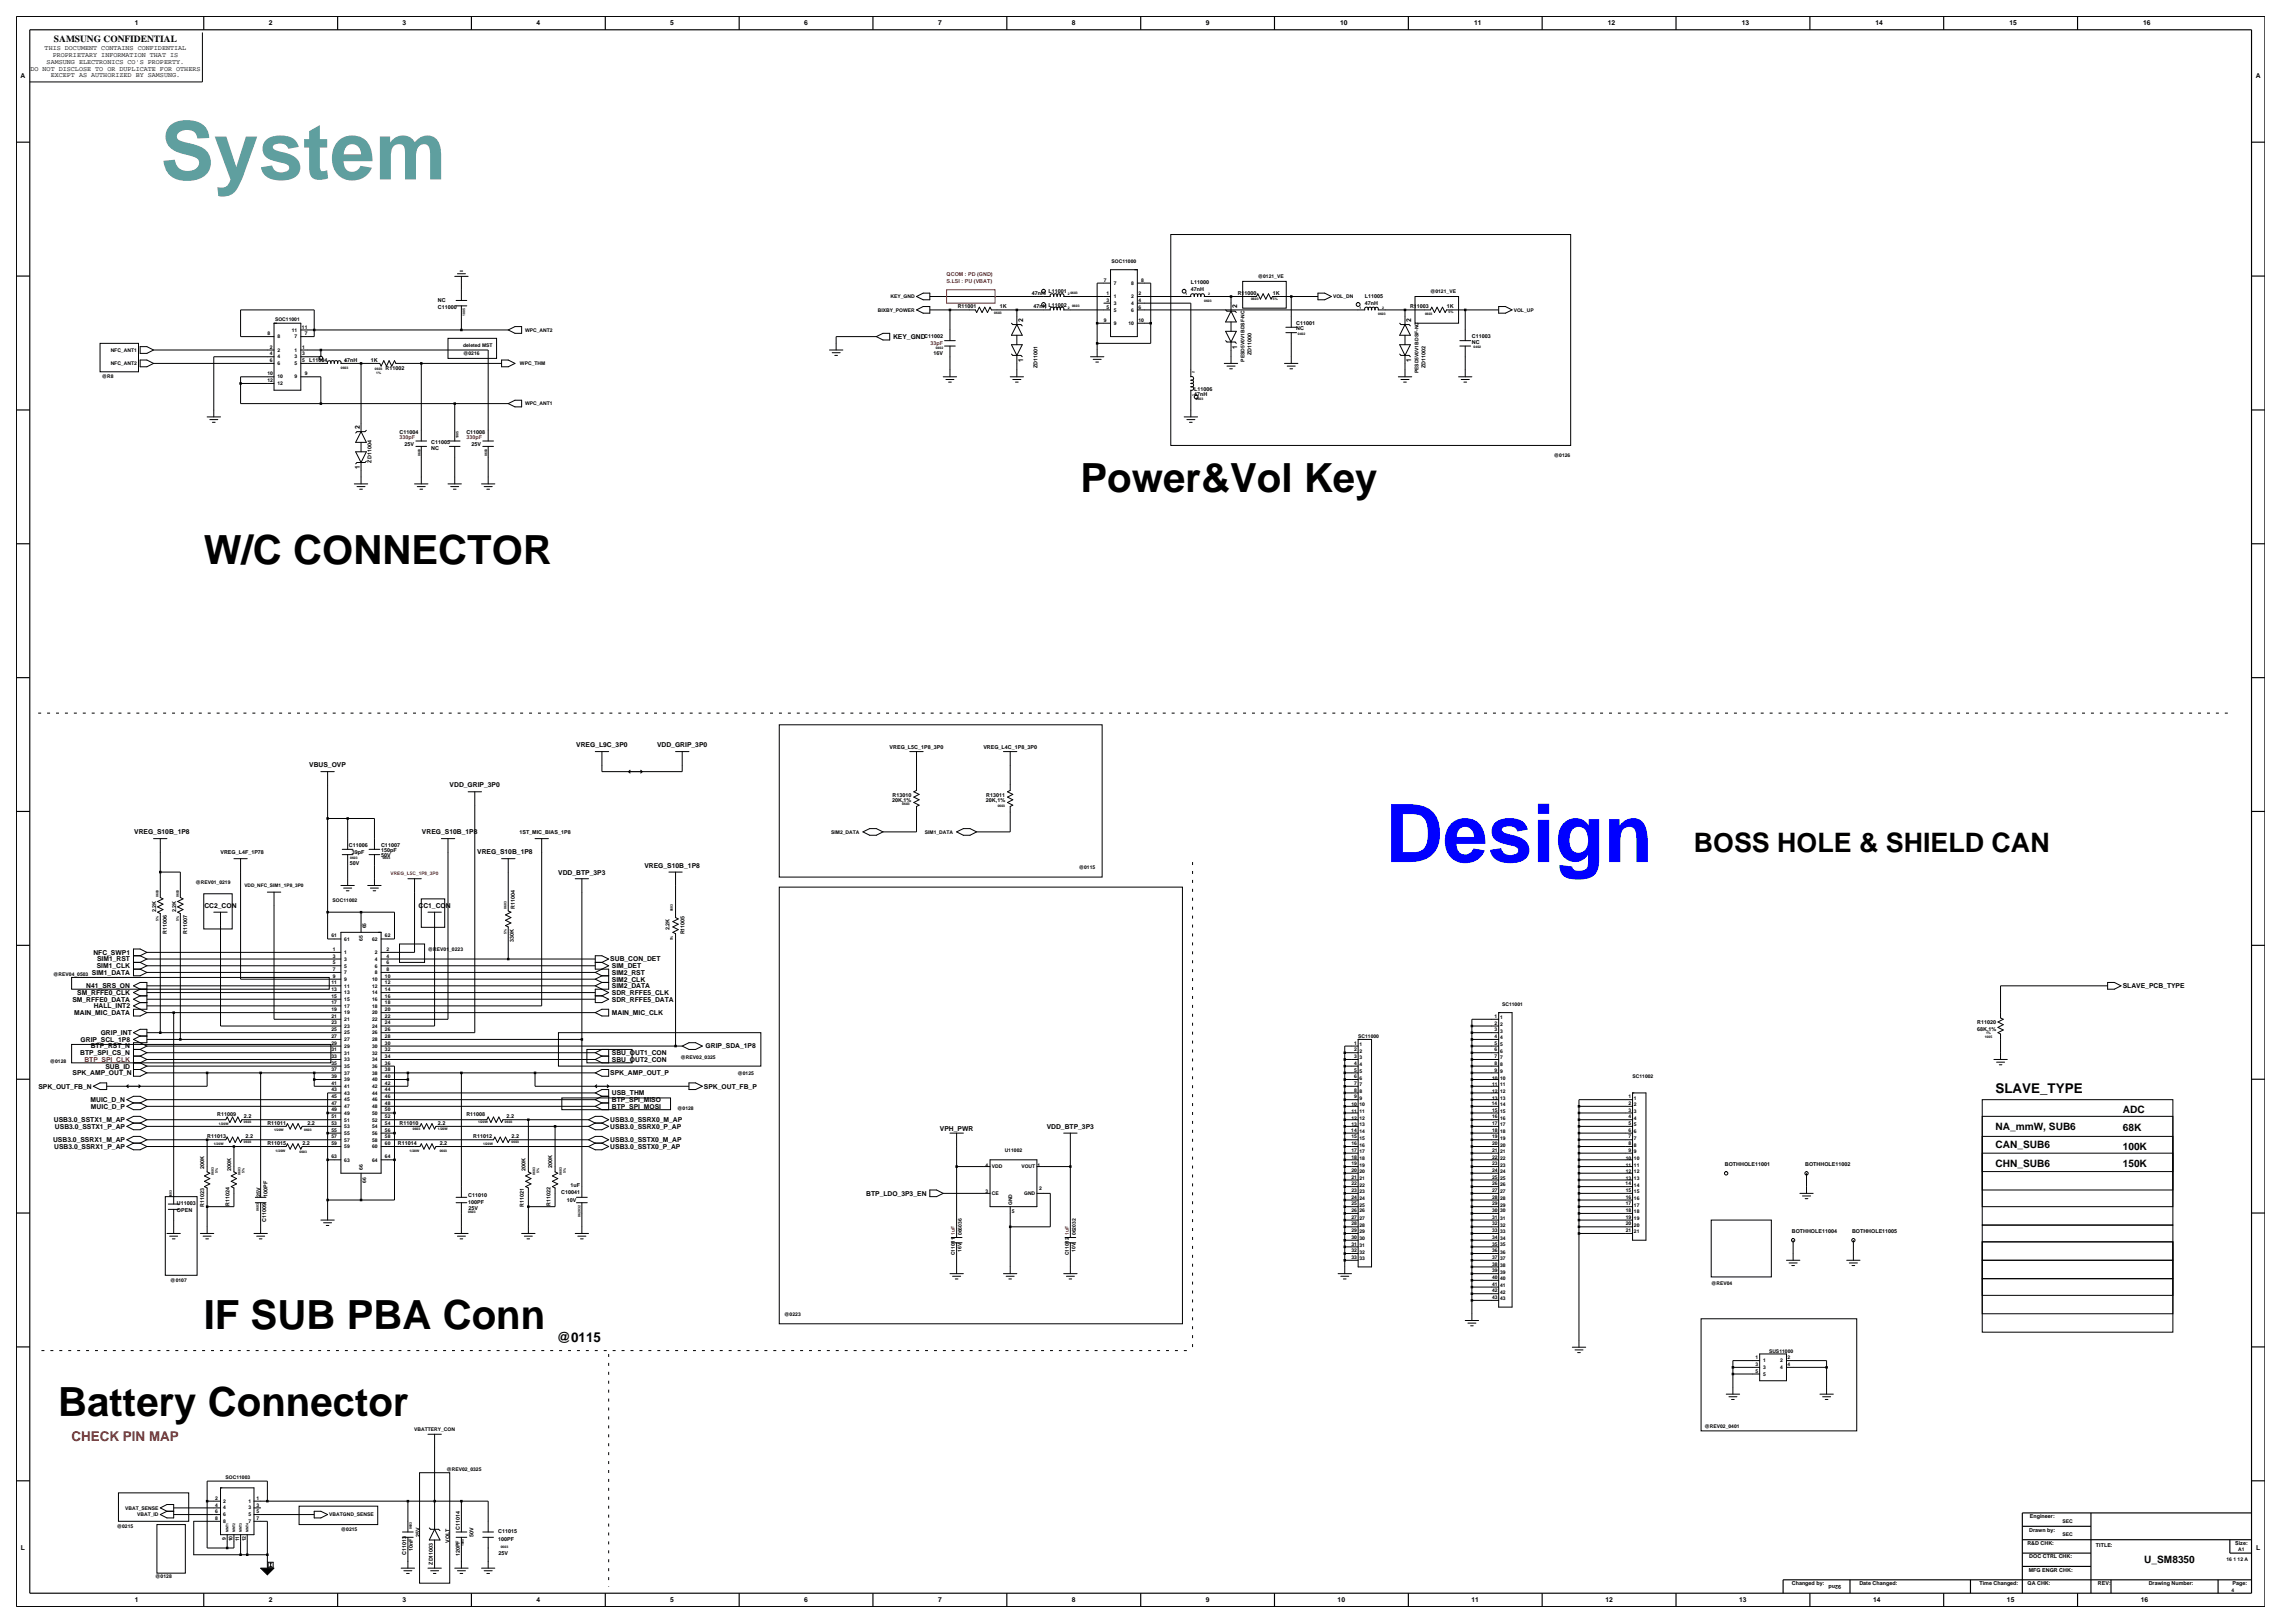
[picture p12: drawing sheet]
<svg xmlns="http://www.w3.org/2000/svg" width="420mm" height="297mm" viewBox="0 0 420 297" stroke-linecap="round" stroke-linejoin="round" font-family="sans-serif">
<defs><g id="words">
<text font-size="14.7" fill="#5f9f9f" x="29.3" y="32.8">System</text>
<text font-size="14.7" fill="#00f" x="253.5" y="157.7">Design</text>
<g font-size="7.4">
<text x="197.7" y="90.1">Power&amp;Vol Key</text>
<text x="37.3" y="103.2">W/C CONNECTOR</text>
<text x="37.3" y="243.2">IF SUB PBA Conn</text>
<text x="10.7" y="259.1">Battery Connector</text>
</g>
<text font-size="4.9" x="310" y="155.8">BOSS HOLE &amp; SHIELD CAN</text>
<g font-size="2.5">
<text x="365.2" y="200">SLAVE_TYPE</text>
<text x="101.9" y="245.6">@0115</text>
</g>
<text font-size="2.5" fill="#f00" x="13.1" y="263.7">CHECK PIN MAP</text>
<g font-size="1.9">
<text x="388.5" y="203.7">ADC</text>
<text x="365.2" y="206.7">NA_mmW, SUB6</text>
<text x="388.5" y="207">68K</text>
<text x="365.2" y="213.5">CHN_SUB6</text>
<text x="365.2" y="210.1">CAN_SUB6</text>
<text x="388.5" y="213.5">150K</text>
<text x="388.5" y="210.4">100K</text>
<text x="392.4" y="286.1">U_SM8350</text>
</g>
<text font-size="1.7" x="9.9" y="7.7">SAMSUNG CONFIDENTIAL</text>
<g font-size="1.2">
<text x="24.7" y="4.7">1</text>
<text x="49.2" y="4.7">2</text>
<text x="73.7" y="4.7">3</text>
<text x="98.2" y="4.7">4</text>
<text x="122.7" y="4.7">5</text>
<text x="147.2" y="4.7">6</text>
<text x="171.7" y="4.7">7</text>
<text x="196.2" y="4.7">8</text>
<text x="220.7" y="4.7">9</text>
<text x="245.3" y="4.7">10</text>
<text x="269.8" y="4.7">11</text>
<text x="294.3" y="4.7">12</text>
<text x="318.7" y="4.7">13</text>
<text x="343.2" y="4.7">14</text>
<text x="367.7" y="4.7">15</text>
<text x="392.2" y="4.7">16</text>
<text x="8.2" y="9.2">THIS DOCUMENT CONTAINS CONFIDENTIAL</text>
<text x="8.5" y="11.7">SAMSUNG ELECTRONICS CO'S PROPERTY.</text>
<text x="9.6" y="10.5">PROPRIETARY INFORMATION THAT IS</text>
<text x="3.8" y="14.2">A</text>
<text x="5.6" y="12.9">DO NOT DISCLOSE TO OR DUPLICATE FOR OTHERS</text>
<text x="9.3" y="14.1">EXCEPT AS AUTHORIZED BY SAMSUNG.</text>
<text x="412.8" y="14.2">A</text>
<text x="187.2" y="58.9" transform="rotate(-90 187.2 58.9)">2</text>
<text x="226.4" y="56.4" transform="rotate(-90 226.4 56.4)">2</text>
<text x="258.3" y="58.9" transform="rotate(-90 258.3 58.9)">2</text>
<text x="163.4" y="62">KEY_GND</text>
<text x="226.4" y="63.8" transform="rotate(-90 226.4 63.8)">1</text>
<text x="187.2" y="66.3" transform="rotate(-90 187.2 66.3)">1</text>
<text x="258.3" y="66.3" transform="rotate(-90 258.3 66.3)">1</text>
<text x="65.8" y="78.5" transform="rotate(-90 65.8 78.5)">2</text>
<text x="65.8" y="85.8" transform="rotate(-90 65.8 85.8)">1</text>
<text x="105.5" y="136.8">VREG_L9C_3P0</text>
<text x="120.3" y="136.8">VDD_GRIP_3P0</text>
<text x="56.6" y="140.4">VBUS_OVP</text>
<text x="82.3" y="144.1">VDD_GRIP_3P0</text>
<text x="24.6" y="152.7">VREG_S10B_1P8</text>
<text x="77.2" y="152.7">VREG_S10B_1P8</text>
<text x="87.3" y="156.4">VREG_S10B_1P8</text>
<text x="102.2" y="160">VDD_BTP_3P3</text>
<text x="117.9" y="158.8">VREG_S10B_1P8</text>
<text x="37.4" y="166.1">CC2_CON</text>
<text x="76.6" y="166.1">CC1_CON</text>
<text x="16.8" y="178.4">SIM1_DATA</text>
<text x="17.1" y="174.7">NFC_SWP1</text>
<text x="17.7" y="177.2">SIM1_CLK</text>
<text x="17.8" y="175.9">SIM1_RST</text>
<text x="111.7" y="175.9">SUB_CON_DET</text>
<text x="112" y="178.4">SIM2_RST</text>
<text x="112" y="179.6">SIM2_CLK</text>
<text x="112" y="177.2">SIM_DET</text>
<text x="13.2" y="183.3">SM_RFFE0_DATA</text>
<text x="13.6" y="185.7">MAIN_MIC_DATA</text>
<text x="14.1" y="182.1">SM_RFFE0_CLK</text>
<text x="15.8" y="180.8">N41_SRS_ON</text>
<text x="17.2" y="184.5">HALL_INT2</text>
<text x="112" y="183.3">SDR_RFFE5_DATA</text>
<text x="112" y="180.8">SIM2_DATA</text>
<text x="112" y="185.7">MAIN_MIC_CLK</text>
<text x="112" y="182.1">SDR_RFFE5_CLK</text>
<text x="388.5" y="180.8">SLAVE_PCB_TYPE</text>
<text x="14.8" y="190.6">GRIP_SCL_1P8</text>
<text x="16.6" y="191.9">BTP_RST_N</text>
<text x="18.4" y="189.4">GRIP_INT</text>
<text x="129.1" y="191.9">GRIP_SDA_1P8</text>
<text x="13.3" y="196.8">SPK_AMP_OUT_N</text>
<text x="14.7" y="193.1">BTP_SPI_CS_N</text>
<text x="19.3" y="195.5">SUB_ID</text>
<text x="111.7" y="196.8">SPK_AMP_OUT_P</text>
<text x="112" y="194.3">SBU_OUT2_CON</text>
<text x="112" y="193.1">SBU_OUT1_CON</text>
<text x="7" y="199.2">SPK_OUT_FB_N</text>
<text x="16.6" y="201.7">MUIC_D_N</text>
<text x="16.7" y="202.9">MUIC_D_P</text>
<text x="112" y="200.4">USB_THM</text>
<text x="112" y="202.9">BTP_SPI_MOSI</text>
<text x="112" y="201.7">BTP_SPI_MISO</text>
<text x="128.8" y="199.2">SPK_OUT_FB_P</text>
<text x="9.7" y="209">USB3.0_SSRX1_M_AP</text>
<text x="9.9" y="205.3">USB3.0_SSTX1_M_AP</text>
<text x="10.1" y="206.6">USB3.0_SSTX1_P_AP</text>
<text x="111.7" y="209">USB3.0_SSTX0_M_AP</text>
<text x="111.7" y="205.3">USB3.0_SSRX0_M_AP</text>
<text x="111.7" y="206.6">USB3.0_SSRX0_P_AP</text>
<text x="172" y="206.9">VPH_PWR</text>
<text x="191.6" y="206.6">VDD_BTP_3P3</text>
<text x="9.9" y="210.2">USB3.0_SSRX1_P_AP</text>
<text x="111.7" y="210.2">USB3.0_SSTX0_P_AP</text>
<text x="158.5" y="218.8">BTP_LDO_3P3_EN</text>
<text x="3.8" y="283.7">L</text>
<text x="412.9" y="283.7">L</text>
<text x="24.7" y="293.2">1</text>
<text x="49.2" y="293.2">2</text>
<text x="73.7" y="293.2">3</text>
<text x="98.2" y="293.2">4</text>
<text x="122.7" y="293.2">5</text>
<text x="147.2" y="293.2">6</text>
<text x="171.7" y="293.2">7</text>
<text x="196.2" y="293.2">8</text>
<text x="220.7" y="293.2">9</text>
<text x="244.8" y="293.2">10</text>
<text x="269.3" y="293.2">11</text>
<text x="293.8" y="293.2">12</text>
<text x="318.3" y="293.2">13</text>
<text x="342.8" y="293.2">14</text>
<text x="367.3" y="293.2">15</text>
<text x="391.8" y="293.2">16</text>
</g>
<text font-size="1.2" fill="#f00" x="15.4" y="194.3">BTP_SPI_CLK</text>
<g font-size="1" fill="#f00">
<text x="173.2" y="50.6">QCOM : PD (GND)</text>
<text x="173.2" y="51.8">S.LSI : PU (VBAT)</text>
<text x="170.3" y="63.1">33pF</text>
<text x="73.1" y="80.4">330pF</text>
<text x="85.4" y="80.4">330pF</text>
</g>
<g font-size="1">
<text x="188.8" y="53.9">47nH</text>
<text x="191.9" y="53.6">L11001</text>
<text x="217.9" y="52.1">L11000</text>
<text x="217.9" y="53.3">47nH</text>
<text x="226.5" y="53.9">R11000</text>
<text x="232.9" y="53.9">1K</text>
<text x="80.2" y="55.3">NC</text>
<text x="80.2" y="56.5">C11000</text>
<text x="175.3" y="56.4">R11001</text>
<text x="183" y="56.4">1K</text>
<text x="189.2" y="56.4">47nH</text>
<text x="191.9" y="56.1">L11002</text>
<text x="237.2" y="59.4">C11001</text>
<text x="249.8" y="55.7">47nH</text>
<text x="249.8" y="54.5">L11005</text>
<text x="258" y="56.4">R11003</text>
<text x="264.8" y="56.4">1K</text>
<text x="169.2" y="61.9">C11002</text>
<text x="170.9" y="65">16V</text>
<text x="229" y="65" transform="rotate(-90 229 65)">ZD11000</text>
<text x="237.2" y="60.5">NC</text>
<text x="269.4" y="62.9">NC</text>
<text x="269.4" y="61.9">C11003</text>
<text x="56.6" y="66.2">L11004</text>
<text x="63" y="66.2">47nH</text>
<text x="67.9" y="66.2">1K</text>
<text x="70.6" y="67.7">R11002</text>
<text x="189.9" y="67.4" transform="rotate(-90 189.9 67.4)">ZD11001</text>
<text x="218.5" y="71.5">L11006</text>
<text x="260.9" y="67.4" transform="rotate(-90 260.9 67.4)">ZD11002</text>
<text x="218.5" y="72.4">47nH</text>
<text x="73.1" y="79.4">C11004</text>
<text x="74" y="81.6">25V</text>
<text x="78.9" y="81.2">C11005</text>
<text x="78.9" y="82.4">NC</text>
<text x="85.4" y="79.4">C11008</text>
<text x="86.3" y="81.6">25V</text>
<text x="68" y="84.6" transform="rotate(-90 68 84.6)">ZD11004</text>
<text x="162.8" y="137">VREG_L5C_1P8_3P0</text>
<text x="180" y="137">VREG_L4C_1P8_3P0</text>
<text x="163.3" y="146.7">20K,1%</text>
<text x="163.3" y="145.8">R13010</text>
<text x="180.4" y="146.7">20K,1%</text>
<text x="180.5" y="145.8">R13011</text>
<text x="63.8" y="155">C11006</text>
<text x="69.7" y="155.9">150pF</text>
<text x="69.7" y="155">C11007</text>
<text x="95.1" y="152.6">1ST_MIC_BIAS_1P8</text>
<text x="40.3" y="156.3">VREG_L4F_1P78</text>
<text x="64" y="158.3">50V</text>
<text x="64.4" y="156.2">39pF</text>
<text x="69.7" y="156.8">50V</text>
<text x="28.6" y="166.9" transform="rotate(-90 28.6 166.9)">2.2K</text>
<text x="32.3" y="166.9" transform="rotate(-90 32.3 166.9)">2.2K</text>
<text x="94.2" y="166.3" transform="rotate(-90 94.2 166.3)">R11004</text>
<text x="30.6" y="170.9" transform="rotate(-90 30.6 170.9)">R11006</text>
<text x="34.2" y="170.9" transform="rotate(-90 34.2 170.9)">R11007</text>
<text x="94" y="172.3" transform="rotate(-90 94 172.3)">330K</text>
<text x="122.5" y="170.2" transform="rotate(-90 122.5 170.2)">2.2K</text>
<text x="125.3" y="171" transform="rotate(-90 125.3 171)">R11005</text>
<text x="361.8" y="187.4">R11020</text>
<text x="361.8" y="188.7">68K,1%</text>
<text x="37.9" y="208.3">R11013</text>
<text x="39.7" y="204.3">R11009</text>
<text x="44.6" y="204.6">2.2</text>
<text x="44.9" y="208.3">2.2</text>
<text x="48.9" y="205.8">R11011</text>
<text x="48.9" y="209.5">R11015</text>
<text x="55.4" y="209.5">2.2</text>
<text x="56.3" y="205.8">2.2</text>
<text x="72.8" y="209.5">R11014</text>
<text x="73.1" y="205.8">R11010</text>
<text x="80.2" y="205.8">2.2</text>
<text x="80.5" y="209.5">2.2</text>
<text x="85.4" y="204.3">R11008</text>
<text x="86.6" y="208.3">R11012</text>
<text x="92.7" y="204.6">2.2</text>
<text x="93.6" y="208.3">2.2</text>
<text x="37.4" y="214" transform="rotate(-90 37.4 214)">200K</text>
<text x="42.3" y="214.3" transform="rotate(-90 42.3 214.3)">200K</text>
<text x="96.2" y="214.3" transform="rotate(-90 96.2 214.3)">200K</text>
<text x="101.1" y="213.7" transform="rotate(-90 101.1 213.7)">200K</text>
<text x="315.7" y="213.3">BOTHHOLE11001</text>
<text x="330.4" y="213.3">BOTHHOLE11002</text>
<text x="32.4" y="221.7">OPEN</text>
<text x="32.4" y="220.5">U11003</text>
<text x="37.4" y="220.9" transform="rotate(-90 37.4 220.9)">R11023</text>
<text x="42" y="220.6" transform="rotate(-90 42 220.6)">R11024</text>
<text x="47.7" y="219" transform="rotate(-90 47.7 219)">25V</text>
<text x="48.9" y="219" transform="rotate(-90 48.9 219)">100PF</text>
<text x="85.7" y="219.1">C11010</text>
<text x="85.7" y="220.3">100PF</text>
<text x="85.7" y="221.4">25V</text>
<text x="95.9" y="220.9" transform="rotate(-90 95.9 220.9)">R11021</text>
<text x="100.8" y="220.6" transform="rotate(-90 100.8 220.6)">R11022</text>
<text x="102.7" y="218.5">C10041</text>
<text x="103.7" y="219.9">10V</text>
<text x="104.4" y="217.2">1uF</text>
<text x="48.7" y="223.7" transform="rotate(-90 48.7 223.7)">C11009</text>
<text x="327.9" y="225.6">BOTHHOLE11004</text>
<text x="338.9" y="225.6">BOTHHOLE11005</text>
<text x="76.9" y="281.3" transform="rotate(-90 76.9 281.3)">25V</text>
<text x="84.1" y="279.9" transform="rotate(-90 84.1 279.9)">C11014</text>
<text x="86.6" y="281.3" transform="rotate(-90 86.6 281.3)">50V</text>
<text x="91.2" y="280.5">C11015</text>
<text x="371.4" y="280.2">Drawn by:</text>
<text x="371.5" y="277.8">Engineer:</text>
<text x="74.3" y="284.5" transform="rotate(-90 74.3 284.5)">C11013</text>
<text x="75.6" y="283.9" transform="rotate(-90 75.6 283.9)">10nF</text>
<text x="79.2" y="286.3" transform="rotate(-90 79.2 286.3)">ZD11003</text>
<text x="82.2" y="282.3" transform="rotate(-90 82.2 282.3)">VOLT</text>
<text x="84.1" y="284.8" transform="rotate(-90 84.1 284.8)">120PF</text>
<text x="91.2" y="282">100PF</text>
<text x="91.3" y="284.6">25V</text>
<text x="371" y="282.7">R&amp;D CHK:</text>
<text x="371.3" y="287.6">MFG ENGR CHK:</text>
<text x="371.4" y="285.2">DOC CTRL CHK:</text>
<text x="383.6" y="283">TITLE:</text>
<text x="409.1" y="282.7">Size:</text>
<text x="327.9" y="290.1">Changed by:</text>
<text x="337" y="290" transform="rotate(-180 337 290)">92nd</text>
<text x="340.3" y="290.1">Date Changed:</text>
<text x="362.2" y="290.1">Time Changed:</text>
<text x="371.1" y="290.1">QA CHK:</text>
<text x="383.9" y="290.1">REV:</text>
<text x="393.2" y="290.1">Drawing Number:</text>
<text x="408.6" y="290.1">Page:</text>
</g>
<g font-size=".9">
<text x="202" y="51.6">7</text>
<text x="203.4" y="48.1">SOC11000</text>
<text x="203.9" y="52.1">7</text>
<text x="207" y="52.1">8</text>
<text x="208.8" y="51.6">8</text>
<text x="230.2" y="50.9">@0121_VE</text>
<text x="261.7" y="53.6">@0121_VE</text>
<text x="50.3" y="58.7">SOC11001</text>
<text x="160.6" y="57">BIXBY_POWER</text>
<text x="163" y="54.6">KEY_GND</text>
<text x="202" y="58.9">9</text>
<text x="202.5" y="55.2">3</text>
<text x="202.5" y="56.5">5</text>
<text x="202.5" y="54">1</text>
<text x="203.9" y="55.8">3</text>
<text x="203.9" y="57">5</text>
<text x="203.9" y="59.5">9</text>
<text x="203.9" y="54.6">1</text>
<text x="206.5" y="59.5">10</text>
<text x="207" y="54.6">2</text>
<text x="207" y="55.8">4</text>
<text x="207" y="57">6</text>
<text x="208.3" y="58.9">10</text>
<text x="208.4" y="55.2">4</text>
<text x="208.4" y="56.5">6</text>
<text x="208.4" y="54">2</text>
<text x="244" y="54.6">VOL_DN</text>
<text x="277" y="57">VOL_UP</text>
<text x="20.3" y="64.4">NFC_ANT1</text>
<text x="48.9" y="61.3">8</text>
<text x="49.4" y="65">4</text>
<text x="49.4" y="63.8">2</text>
<text x="50.8" y="65.6">4</text>
<text x="50.8" y="61.9">8</text>
<text x="50.8" y="64.4">2</text>
<text x="53.4" y="60.7">11</text>
<text x="53.9" y="61.9">7</text>
<text x="53.9" y="64.4">1</text>
<text x="53.9" y="65.6">3</text>
<text x="55.2" y="60.1">11</text>
<text x="55.3" y="63.8">1</text>
<text x="55.3" y="65">3</text>
<text x="55.8" y="61.3">7</text>
<text x="84.8" y="63.4">deleted MST</text>
<text x="84.8" y="65">@0216</text>
<text x="96.1" y="60.7">WPC_ANT2</text>
<text x="18.6" y="69.3">@R8</text>
<text x="20.3" y="66.8">NFC_ANT2</text>
<text x="48.9" y="68.7">10</text>
<text x="48.9" y="69.9">12</text>
<text x="49.4" y="66.3">6</text>
<text x="50.8" y="66.8">6</text>
<text x="50.8" y="69.3">10</text>
<text x="50.8" y="70.5">12</text>
<text x="53.9" y="66.8">5</text>
<text x="53.9" y="69.3">9</text>
<text x="55.3" y="66.3">5</text>
<text x="55.8" y="68.7">9</text>
<text x="95.2" y="66.8">WPC_THM</text>
<text x="227.7" y="66.2" transform="rotate(-90 227.7 66.2)">PESD5V0V1BDSF-NC</text>
<text x="259.6" y="68.3" transform="rotate(-90 259.6 68.3)">PESD5V0V1BDSF-NC</text>
<text x="96.1" y="74.2">WPC_ANT1</text>
<text x="284.4" y="83.6">@0126</text>
<text x="152.1" y="152.6">SIM2_DATA</text>
<text x="169.3" y="152.6">SIM1_DATA</text>
<text x="35.8" y="161.7">@REV01_0219</text>
<text x="197.4" y="159">@0115</text>
<text x="44.7" y="162.3">VDD_NFC_SIM1_1P8_3P0</text>
<text x="60.9" y="165.1">SOC11002</text>
<text x="60.7" y="171.5">61</text>
<text x="60.9" y="174">1</text>
<text x="63" y="172.1">61</text>
<text x="66.4" y="172.2" transform="rotate(-90 66.4 172.2)">65</text>
<text x="67" y="169.9" transform="rotate(-90 67 169.9)">65</text>
<text x="68.1" y="172.1">62</text>
<text x="70.5" y="171.5">62</text>
<text x="70.7" y="174">2</text>
<text x="78.3" y="174">@REV01_0223</text>
<text x="9.7" y="178.6">@REV04_0503</text>
<text x="60.9" y="178.9">9</text>
<text x="60.9" y="177.7">7</text>
<text x="60.9" y="176.4">5</text>
<text x="60.9" y="175.2">3</text>
<text x="63" y="179.5">9</text>
<text x="63" y="178.3">7</text>
<text x="63" y="177.1">5</text>
<text x="63" y="175.8">3</text>
<text x="63" y="174.6">1</text>
<text x="68.1" y="179.5">10</text>
<text x="68.6" y="178.3">8</text>
<text x="68.6" y="177.1">6</text>
<text x="68.6" y="175.8">4</text>
<text x="68.6" y="174.6">2</text>
<text x="70.5" y="178.9">10</text>
<text x="70.7" y="177.7">8</text>
<text x="70.7" y="176.4">6</text>
<text x="70.7" y="175.2">4</text>
<text x="60.7" y="183.8">17</text>
<text x="60.7" y="185">19</text>
<text x="60.7" y="180.1">11</text>
<text x="60.7" y="181.3">13</text>
<text x="60.7" y="182.6">15</text>
<text x="63" y="184.4">17</text>
<text x="63" y="185.6">19</text>
<text x="63" y="180.7">11</text>
<text x="63" y="182">13</text>
<text x="63" y="183.2">15</text>
<text x="68.1" y="184.4">18</text>
<text x="68.1" y="185.6">20</text>
<text x="68.1" y="180.7">12</text>
<text x="68.1" y="182">14</text>
<text x="68.1" y="183.2">16</text>
<text x="70.5" y="183.8">18</text>
<text x="70.5" y="185">20</text>
<text x="70.5" y="180.1">12</text>
<text x="70.5" y="181.3">14</text>
<text x="70.5" y="182.6">16</text>
<text x="274.9" y="184.1">SC11001</text>
<text x="60.7" y="188.7">25</text>
<text x="60.7" y="189.9">27</text>
<text x="60.7" y="191.1">29</text>
<text x="60.7" y="186.2">21</text>
<text x="60.7" y="187.5">23</text>
<text x="63" y="189.3">25</text>
<text x="63" y="190.5">27</text>
<text x="63" y="191.7">29</text>
<text x="63" y="186.8">21</text>
<text x="63" y="188.1">23</text>
<text x="68.1" y="188.1">24</text>
<text x="68.1" y="189.3">26</text>
<text x="68.1" y="190.5">28</text>
<text x="68.1" y="191.7">30</text>
<text x="68.1" y="186.8">22</text>
<text x="70.5" y="187.5">24</text>
<text x="70.5" y="188.7">26</text>
<text x="70.5" y="189.9">28</text>
<text x="70.5" y="191.1">30</text>
<text x="70.5" y="186.2">22</text>
<text x="247.8" y="191.2">1</text>
<text x="248.5" y="190">SC11000</text>
<text x="248.8" y="191.4">1</text>
<text x="273.5" y="190">4</text>
<text x="273.5" y="191.2">5</text>
<text x="273.5" y="188.7">3</text>
<text x="273.5" y="187.5">2</text>
<text x="273.5" y="186.3">1</text>
<text x="274.5" y="190.2">4</text>
<text x="274.5" y="191.4">5</text>
<text x="274.5" y="189">3</text>
<text x="274.5" y="187.7">2</text>
<text x="274.5" y="186.5">1</text>
<text x="9.1" y="194.5">@0128</text>
<text x="60.7" y="197.3">39</text>
<text x="60.7" y="192.4">31</text>
<text x="60.7" y="193.6">33</text>
<text x="60.7" y="194.8">35</text>
<text x="60.7" y="196">37</text>
<text x="63" y="197.9">39</text>
<text x="63" y="193">31</text>
<text x="63" y="194.2">33</text>
<text x="63" y="195.4">35</text>
<text x="63" y="196.7">37</text>
<text x="68.1" y="197.9">40</text>
<text x="68.1" y="193">32</text>
<text x="68.1" y="194.2">34</text>
<text x="68.1" y="195.4">36</text>
<text x="68.1" y="196.7">38</text>
<text x="70.5" y="197.3">40</text>
<text x="70.5" y="192.4">32</text>
<text x="70.5" y="193.6">34</text>
<text x="70.5" y="194.8">36</text>
<text x="70.5" y="196">38</text>
<text x="124.5" y="193.9">@REV02_0325</text>
<text x="135" y="196.6">@0125</text>
<text x="247.8" y="194.8">4</text>
<text x="247.8" y="196.1">5</text>
<text x="247.8" y="197.3">6</text>
<text x="247.8" y="193.6">3</text>
<text x="247.8" y="192.4">2</text>
<text x="248.8" y="195.1">4</text>
<text x="248.8" y="196.3">5</text>
<text x="248.8" y="197.5">6</text>
<text x="248.8" y="193.9">3</text>
<text x="248.8" y="192.6">2</text>
<text x="273" y="197.5">10</text>
<text x="273.5" y="194.8">8</text>
<text x="273.5" y="196.1">9</text>
<text x="273.5" y="192.4">6</text>
<text x="273.5" y="193.6">7</text>
<text x="274.5" y="195.1">8</text>
<text x="274.5" y="196.3">9</text>
<text x="274.5" y="192.6">6</text>
<text x="274.5" y="193.9">7</text>
<text x="274.5" y="197.5">10</text>
<text x="298.8" y="197.3">SC11002</text>
<text x="60.7" y="202.2">47</text>
<text x="60.7" y="203.4">49</text>
<text x="60.7" y="198.5">41</text>
<text x="60.7" y="199.7">43</text>
<text x="60.7" y="200.9">45</text>
<text x="63" y="202.8">47</text>
<text x="63" y="204">49</text>
<text x="63" y="199.1">41</text>
<text x="63" y="200.3">43</text>
<text x="63" y="201.6">45</text>
<text x="68.1" y="201.6">46</text>
<text x="68.1" y="202.8">48</text>
<text x="68.1" y="204">50</text>
<text x="68.1" y="199.1">42</text>
<text x="68.1" y="200.3">44</text>
<text x="70.5" y="200.9">46</text>
<text x="70.5" y="202.2">48</text>
<text x="70.5" y="203.4">50</text>
<text x="70.5" y="198.5">42</text>
<text x="70.5" y="199.7">44</text>
<text x="123.9" y="203.1">@0128</text>
<text x="247.3" y="202.4">10</text>
<text x="247.3" y="203.7">11</text>
<text x="247.8" y="201">9</text>
<text x="247.8" y="198.5">7</text>
<text x="247.8" y="199.7">8</text>
<text x="248.8" y="201.2">9</text>
<text x="248.8" y="198.8">7</text>
<text x="248.8" y="200">8</text>
<text x="248.8" y="202.4">10</text>
<text x="248.8" y="203.7">11</text>
<text x="273" y="202.2">14</text>
<text x="273" y="198.8">11</text>
<text x="273" y="200">12</text>
<text x="273" y="201.2">13</text>
<text x="273" y="203.4">15</text>
<text x="274.5" y="198.8">11</text>
<text x="274.5" y="200">12</text>
<text x="274.5" y="201.2">13</text>
<text x="274.5" y="202.4">14</text>
<text x="274.5" y="203.7">15</text>
<text x="298" y="202.2">2</text>
<text x="298" y="203.4">3</text>
<text x="298" y="201">1</text>
<text x="299" y="203.7">3</text>
<text x="299" y="202.4">2</text>
<text x="299" y="201.2">1</text>
<text x="60.7" y="205.8">53</text>
<text x="60.7" y="207.1">55</text>
<text x="60.7" y="208.3">57</text>
<text x="60.7" y="209.5">59</text>
<text x="60.7" y="204.6">51</text>
<text x="63" y="206.4">53</text>
<text x="63" y="207.7">55</text>
<text x="63" y="208.9">57</text>
<text x="63" y="205.2">51</text>
<text x="68.1" y="206.4">54</text>
<text x="68.1" y="207.7">56</text>
<text x="68.1" y="208.9">58</text>
<text x="68.1" y="205.2">52</text>
<text x="70.5" y="209.5">60</text>
<text x="70.5" y="205.8">54</text>
<text x="70.5" y="207.1">56</text>
<text x="70.5" y="208.3">58</text>
<text x="70.5" y="204.6">52</text>
<text x="247.3" y="207.1">14</text>
<text x="247.3" y="204.9">12</text>
<text x="247.3" y="206.1">13</text>
<text x="247.3" y="208.3">15</text>
<text x="247.3" y="209.5">16</text>
<text x="248.8" y="204.9">12</text>
<text x="248.8" y="206.1">13</text>
<text x="248.8" y="207.3">14</text>
<text x="248.8" y="208.6">15</text>
<text x="248.8" y="209.8">16</text>
<text x="273" y="207.1">18</text>
<text x="273" y="208.3">19</text>
<text x="273" y="209.5">20</text>
<text x="273" y="204.6">16</text>
<text x="273" y="205.9">17</text>
<text x="274.5" y="207.3">18</text>
<text x="274.5" y="208.6">19</text>
<text x="274.5" y="209.8">20</text>
<text x="274.5" y="204.9">16</text>
<text x="274.5" y="206.1">17</text>
<text x="298" y="204.6">4</text>
<text x="298" y="205.9">5</text>
<text x="298" y="207.1">6</text>
<text x="298" y="208.3">7</text>
<text x="298" y="209.5">8</text>
<text x="299" y="204.9">4</text>
<text x="299" y="206.1">5</text>
<text x="299" y="207.3">6</text>
<text x="299" y="208.6">7</text>
<text x="299" y="209.8">8</text>
<text x="60.7" y="212">63</text>
<text x="63" y="212.6">63</text>
<text x="63" y="210.1">59</text>
<text x="66.4" y="214.1" transform="rotate(-90 66.4 214.1)">66</text>
<text x="68.1" y="210.1">60</text>
<text x="68.1" y="212.6">64</text>
<text x="70.5" y="212">64</text>
<text x="180.4" y="213.5">4</text>
<text x="181.5" y="213.8">VDD</text>
<text x="183.9" y="210.7">U11002</text>
<text x="186.9" y="213.8">VOUT</text>
<text x="189.9" y="213.5">1</text>
<text x="247.3" y="210.8">17</text>
<text x="247.3" y="212">18</text>
<text x="247.3" y="213.2">19</text>
<text x="247.3" y="214.4">20</text>
<text x="247.3" y="215.7">21</text>
<text x="248.8" y="211">17</text>
<text x="248.8" y="212.2">18</text>
<text x="248.8" y="213.5">19</text>
<text x="248.8" y="214.7">20</text>
<text x="248.8" y="215.9">21</text>
<text x="273" y="215.7">25</text>
<text x="273" y="210.8">21</text>
<text x="273" y="212">22</text>
<text x="273" y="213.2">23</text>
<text x="273" y="214.4">24</text>
<text x="274.5" y="215.9">25</text>
<text x="274.5" y="211">21</text>
<text x="274.5" y="212.2">22</text>
<text x="274.5" y="213.5">23</text>
<text x="274.5" y="214.7">24</text>
<text x="297.5" y="212.2">10</text>
<text x="297.5" y="213.5">11</text>
<text x="297.5" y="214.7">12</text>
<text x="297.5" y="215.9">13</text>
<text x="298" y="210.8">9</text>
<text x="299" y="211">9</text>
<text x="299" y="212.2">10</text>
<text x="299" y="213.5">11</text>
<text x="299" y="214.7">12</text>
<text x="299" y="215.9">13</text>
<text x="67" y="216.4" transform="rotate(-90 67 216.4)">66</text>
<text x="180.4" y="218.4">3</text>
<text x="181.5" y="218.7">CE</text>
<text x="185.2" y="220.5" transform="rotate(-90 185.2 220.5)">GND</text>
<text x="187.4" y="218.7">GND</text>
<text x="190.2" y="217.8">2</text>
<text x="247.3" y="219.3">24</text>
<text x="247.3" y="220.6">25</text>
<text x="247.3" y="221.8">26</text>
<text x="247.3" y="216.9">22</text>
<text x="247.3" y="218.1">23</text>
<text x="248.8" y="219.6">24</text>
<text x="248.8" y="220.8">25</text>
<text x="248.8" y="221.8">26</text>
<text x="248.8" y="217.1">22</text>
<text x="248.8" y="218.4">23</text>
<text x="273" y="216.9">26</text>
<text x="273" y="218.1">27</text>
<text x="273" y="219.3">28</text>
<text x="273" y="220.6">29</text>
<text x="273" y="221.8">30</text>
<text x="274.5" y="217">26</text>
<text x="274.5" y="218.4">27</text>
<text x="274.5" y="219.6">28</text>
<text x="274.5" y="220.8">29</text>
<text x="274.5" y="221.8">30</text>
<text x="297.5" y="216.9">14</text>
<text x="297.5" y="218.1">15</text>
<text x="297.5" y="219.3">16</text>
<text x="297.5" y="220.6">17</text>
<text x="297.5" y="221.8">18</text>
<text x="299" y="218.4">15</text>
<text x="299" y="219.6">16</text>
<text x="299" y="220.8">17</text>
<text x="299" y="217.1">14</text>
<text x="176" y="226" transform="rotate(-90 176 226)">066036</text>
<text x="185.2" y="222.1">5</text>
<text x="196.9" y="226" transform="rotate(-90 196.9 226)">062032</text>
<text x="247.3" y="223">27</text>
<text x="247.3" y="224.2">28</text>
<text x="247.3" y="225.5">29</text>
<text x="247.3" y="226.7">30</text>
<text x="247.3" y="227.9">31</text>
<text x="248.8" y="223.3">27</text>
<text x="248.8" y="224.5">28</text>
<text x="248.8" y="225.7">29</text>
<text x="248.8" y="226.9">30</text>
<text x="273" y="224.2">32</text>
<text x="273" y="225.5">33</text>
<text x="273" y="226.7">34</text>
<text x="273" y="227.9">35</text>
<text x="273" y="223">31</text>
<text x="274.5" y="224.5">32</text>
<text x="274.5" y="225.7">33</text>
<text x="274.5" y="226.9">34</text>
<text x="274.5" y="228">35</text>
<text x="274.5" y="223.3">31</text>
<text x="297.5" y="223">19</text>
<text x="297.5" y="224.2">20</text>
<text x="297.5" y="225.5">21</text>
<text x="299" y="222">18</text>
<text x="299" y="223.3">19</text>
<text x="299" y="224.5">20</text>
<text x="299" y="225.7">21</text>
<text x="174.8" y="229.7" transform="rotate(-90 174.8 229.7)">C11011</text>
<text x="176" y="229.1" transform="rotate(-90 176 229.1)">16V</text>
<text x="195.6" y="229.7" transform="rotate(-90 195.6 229.7)">C11012</text>
<text x="196.8" y="229.1" transform="rotate(-90 196.8 229.1)">10V</text>
<text x="247.3" y="229.1">32</text>
<text x="247.3" y="230.4">33</text>
<text x="248.8" y="229.4">32</text>
<text x="248.8" y="230.6">33</text>
<text x="248.8" y="228.2">31</text>
<text x="273" y="229.1">36</text>
<text x="273" y="230.4">37</text>
<text x="273" y="231.6">38</text>
<text x="273" y="232.8">39</text>
<text x="274.5" y="229.4">36</text>
<text x="274.5" y="230.6">37</text>
<text x="274.5" y="231.8">38</text>
<text x="274.5" y="233.1">39</text>
<text x="31.2" y="234.6">@0107</text>
<text x="273" y="234">40</text>
<text x="273" y="235.3">41</text>
<text x="273" y="236.5">42</text>
<text x="273" y="237.7">43</text>
<text x="274.5" y="234.3">40</text>
<text x="274.5" y="235.5">41</text>
<text x="274.5" y="236.7">42</text>
<text x="274.5" y="237.9">43</text>
<text x="313.2" y="235.2">@REV04</text>
<text x="143.5" y="240.7">@0223</text>
<text x="321.3" y="248.7">1</text>
<text x="321.3" y="250">3</text>
<text x="321.3" y="251.2">5</text>
<text x="322.7" y="249.3">1</text>
<text x="322.7" y="250.5">3</text>
<text x="322.7" y="251.7">5</text>
<text x="323.7" y="247.5">SUS11000</text>
<text x="325.8" y="249.3">2</text>
<text x="325.8" y="250.5">4</text>
<text x="327.2" y="248.7">2</text>
<text x="327.2" y="250">4</text>
<text x="75.8" y="261.9">VBATTERY_CON</text>
<text x="311.9" y="261.2">@REV02_0401</text>
<text x="81.7" y="269.2">@REV02_0325</text>
<text x="39.4" y="275.7">4</text>
<text x="39.4" y="274.5">2</text>
<text x="40.8" y="274.9">2</text>
<text x="41.3" y="270.7">SOC11003</text>
<text x="45.5" y="274.9">1</text>
<text x="46.9" y="275.7">3</text>
<text x="46.9" y="274.5">1</text>
<text x="21.4" y="279.6">@0215</text>
<text x="22.9" y="276.3">VBAT_SENSE</text>
<text x="25.1" y="277.5">VBAT_ID</text>
<text x="39.4" y="276.9">6</text>
<text x="39.4" y="278.1">8</text>
<text x="40.8" y="276.2">4</text>
<text x="40.8" y="277.4">6</text>
<text x="40.8" y="278.6">8</text>
<text x="41.3" y="281.8" transform="rotate(-90 41.3 281.8)">9</text>
<text x="45.5" y="276.2">3</text>
<text x="45.5" y="277.4">5</text>
<text x="45.5" y="278.6">7</text>
<text x="46.9" y="276.9">5</text>
<text x="46.9" y="278.1">7</text>
<text x="60.3" y="277.5">VBATGND_SENSE</text>
<text x="62.4" y="280.2">@0215</text>
<text x="377.5" y="281.1">SEC</text>
<text x="377.5" y="278.7">SEC</text>
<text x="42.6" y="282" transform="rotate(-90 42.6 282)">10</text>
<text x="43.8" y="282" transform="rotate(-90 43.8 282)">11</text>
<text x="45" y="282" transform="rotate(-90 45 282)">12</text>
<text x="407.5" y="285.7">16 1 12 A</text>
<text x="409.6" y="283.9">A1</text>
<text x="28.4" y="288.8">@0128</text>
<text x="408.4" y="291.2">4</text>
</g>
<g font-size=".9" fill="#f00">
<text x="71.5" y="160.2">VREG_L5C_1P8_3P0</text>
<text x="174.8" y="226" transform="rotate(-90 174.8 226)">1uF</text>
<text x="195.6" y="226" transform="rotate(-90 195.6 226)">1uF</text>
</g>
<g font-size=".6">
<text x="195.9" y="53.8">0603</text>
<text x="85.1" y="57.8" transform="rotate(-90 85.1 57.8)">1005</text>
<text x="182" y="57.5">0603</text>
<text x="191.2" y="54">1</text>
<text x="191.2" y="56.5">1</text>
<text x="195.4" y="54">2</text>
<text x="195.4" y="56.5">2</text>
<text x="196.2" y="56.2">0603</text>
<text x="217" y="54">1</text>
<text x="220.4" y="55.2">0603</text>
<text x="221.1" y="54">2</text>
<text x="229" y="54.9">0603</text>
<text x="232.9" y="54.9">5%</text>
<text x="248.8" y="56.5">1</text>
<text x="252.2" y="57.6">0603</text>
<text x="253" y="56.5">2</text>
<text x="260.8" y="57.6">0603</text>
<text x="265.1" y="57.3">5%</text>
<text x="171.2" y="63.9">0402</text>
<text x="237.5" y="61.3">0402</text>
<text x="269.7" y="63.7">0402</text>
<text x="59" y="66.3">1</text>
<text x="62.4" y="67.4">0603</text>
<text x="63.1" y="66.3">2</text>
<text x="68.6" y="67.7">0603</text>
<text x="68.9" y="68.5">1%</text>
<text x="218.6" y="68.2" transform="rotate(-90 218.6 68.2)">2</text>
<text x="218.6" y="72.4" transform="rotate(-90 218.6 72.4)">1</text>
<text x="218.8" y="73.2">0603</text>
<text x="76.9" y="83.5" transform="rotate(-90 76.9 83.5)">0603</text>
<text x="83.9" y="80.2" transform="rotate(-90 83.9 80.2)">1005</text>
<text x="89.2" y="83.5" transform="rotate(-90 89.2 83.5)">0603</text>
<text x="165.1" y="147.3">0603</text>
<text x="182.6" y="147.6">0603</text>
<text x="64.1" y="157.3">0603</text>
<text x="70" y="157.3">0603</text>
<text x="29" y="164.2" transform="rotate(-90 29 164.2)">0603</text>
<text x="32.7" y="164.2" transform="rotate(-90 32.7 164.2)">0603</text>
<text x="92.7" y="166.3" transform="rotate(-90 92.7 166.3)">0603</text>
<text x="123.2" y="166.8" transform="rotate(-90 123.2 166.8)">0603</text>
<text x="29" y="168.5" transform="rotate(-90 29 168.5)">5%</text>
<text x="32.7" y="168.5" transform="rotate(-90 32.7 168.5)">5%</text>
<text x="92.7" y="170.9" transform="rotate(-90 92.7 170.9)">5%</text>
<text x="123.2" y="172.1" transform="rotate(-90 123.2 172.1)">5%</text>
<text x="363.2" y="190">1005</text>
<text x="363.5" y="189.3">1%</text>
<text x="39.1" y="209.5">1/20W</text>
<text x="40" y="205.8">1/20W</text>
<text x="44.6" y="205.5">0603</text>
<text x="44.6" y="209.2">0603</text>
<text x="50.1" y="207">1/20W</text>
<text x="55.7" y="207">0603</text>
<text x="75.6" y="206.7">0603</text>
<text x="80.2" y="206.7">1/20W</text>
<text x="87.5" y="205.5">1/20W</text>
<text x="88.4" y="209.5">1/20W</text>
<text x="92.4" y="205.5">0603</text>
<text x="93.6" y="209.2">0603</text>
<text x="39.1" y="214.9" transform="rotate(-90 39.1 214.9)">0603</text>
<text x="39.9" y="214.7" transform="rotate(-90 39.9 214.7)">5%</text>
<text x="44" y="214.9" transform="rotate(-90 44 214.9)">0603</text>
<text x="44.8" y="214.7" transform="rotate(-90 44.8 214.7)">5%</text>
<text x="50.4" y="210.7">1/20W</text>
<text x="54.8" y="211">0603</text>
<text x="74.9" y="210.7">1/20W</text>
<text x="80.5" y="210.7">0603</text>
<text x="97.9" y="214.9" transform="rotate(-90 97.9 214.9)">0603</text>
<text x="98.7" y="214.7" transform="rotate(-90 98.7 214.7)">5%</text>
<text x="102.8" y="214.9" transform="rotate(-90 102.8 214.9)">0603</text>
<text x="103.5" y="214.7" transform="rotate(-90 103.5 214.7)">5%</text>
<text x="31.5" y="219.1" transform="rotate(-90 31.5 219.1)">0603</text>
<text x="47.4" y="221.6" transform="rotate(-90 47.4 221.6)">0603</text>
<text x="85.7" y="222">0603</text>
<text x="106.2" y="222.6" transform="rotate(-90 106.2 222.6)">062032</text>
<text x="41.8" y="280.3" transform="rotate(-90 41.8 280.3)">MNT1</text>
<text x="43" y="280.3" transform="rotate(-90 43 280.3)">MNT2</text>
<text x="44.3" y="280.3" transform="rotate(-90 44.3 280.3)">MNT3</text>
<text x="45.5" y="280.3" transform="rotate(-90 45.5 280.3)">MNT4</text>
<text x="75.3" y="279.8" transform="rotate(-90 75.3 279.8)">0603</text>
<text x="84.9" y="283" transform="rotate(-90 84.9 283)">1005</text>
<text x="91.6" y="283.3">0603</text>
</g>
</g></defs>
<g fill="none" stroke="#000" stroke-width=".18">
<path d="M37 5.9v9.1h-31.5M50.1 59.1h5v12.3h-5zM83.2 50.6h2.5M83.5 55h1.9M83.5 56h1.9M83.7 50.1h1.5M84.2 49.6h.5M84.4 50.6v4.4M84.4 56v4.4M167.7 54.3l1.2-.7h1.3v1.3h-1.3zM167.7 56.7l1.2-.6h1.3v1.2h-1.3zM170.2 54.3h22a.35 .35 0 0 1 .3-.6 .35 .35 0 0 1 .3 .6 .35 .35 0 0 1 .3-.6 .36 .36 0 0 1 .4 .6 .33 .33 0 0 1 .2-.5 .33 .33 0 0 1 .3 .5 .36 .36 0 0 1 .4-.6 .35 .35 0 0 1 .3 .6h8.5"/>
<path d="M170.2 56.7h8.3l.2 .5 .5-1 .5 1 .5-1 .5 1 .5-1 .2 .5h10.8a.35 .35 0 0 1 .3-.5 .35 .35 0 0 1 .3 .5M173.8 56.7v5.6M185.1 59.1l.2 .3h1.5l.3 .2M186.1 56.7v2.7M186.1 59.4l1 1.9h-2zM192.8 56.7a.35 .35 0 0 1 .3-.5 .35 .35 0 0 1 .4 .5M193.4 56.7a.34 .34 0 0 1 .3-.5 .34 .34 0 0 1 .3 .5 .35 .35 0 0 1 .4-.5 .35 .35 0 0 1 .3 .5M194.7 56.7h8.5M200.8 59.1h2.4M202 55.5h1.2M203.2 51.8h-2.4v13.5M203.2 49.4h4.9v12.2h-4.9z"/>
<path d="M208.1 56.7h41.7a.35 .35 0 0 1 .3-.5 .35 .35 0 0 1 .3 .5M208.1 55.5h9.8v13.4a.35 .35 0 0 1 .5 .3 .35 .35 0 0 1-.5 .4 .34 .34 0 0 1 .5 .3 .34 .34 0 0 1-.5 .3M208.1 54.3h9.8a.36 .36 0 0 1 .4-.6 .35 .35 0 0 1 .3 .6 .35 .35 0 0 1 .3-.6 .35 .35 0 0 1 .3 .6M208.1 51.8h2.5v11h-9.8M208.1 59.1h2.5M214.3 42.9h73.1v38.6h-73.1zM219.2 54.3a.34 .34 0 0 1 .3-.5 .34 .34 0 0 1 .3 .5 .35 .35 0 0 1 .3-.6 .35 .35 0 0 1 .3 .6h9.5l.3-.5 .5 .9 .5-.9 .5 .9 .4-.9 .5 .9 .3-.4h8.3M224.3 56.7l.2 .2h1.5l.3 .3M225.3 54.3v2.6M225.3 58.9v1.7M225.3 56.9l1 2h-2zM227.4 51.5h8v4.9h-8z"/>
<path d="M235.3 59.9h2M236.3 54.3v5.6M241.2 53.6h1.2l1.2 .7-1.2 .6h-1.2zM250.4 56.7a.35 .35 0 0 1 .3-.5 .35 .35 0 0 1 .3 .5M251 56.7a.35 .35 0 0 1 .3-.5 .35 .35 0 0 1 .3 .5M251.6 56.7a.34 .34 0 0 1 .3-.5 .34 .34 0 0 1 .3 .5h9.6l.2-.5 .5 1 .5-1 .5 1 .5-1 .5 1 .2-.5h9.6M256.2 59.1l.2 .3h1.5l.2 .2M257.1 59.4l1 1.9h-1.9zM257.1 56.7v2.7M259 54.3h7.9v4.8h-7.9zM268.1 56.7v5.6M274.3 56.1h1.2l1.2 .6-1.2 .6h-1.2z"/>
<path d="M18.3 62.8h7v5.2h-7zM25.6 63.4h1.3l1.2 .6-1.2 .7h-1.3zM25.6 65.9h1.3l1.2 .6-1.2 .6h-1.3zM28.1 66.5h22M28.1 64h22M37.9 76.3h2.5M38.4 76.8h1.5M38.9 77.3h.5M44 70.2h6.1M50.1 69h-6.1v4.9h49M50.1 61.6h-6.1v-4.9h13.5v4.9h-2.4M50.1 65.3h-11v11"/>
<path d="M55.1 69h3.6v4.9M55.1 66.5h4.9M55.1 64h34.2v16.7M55.1 60.4h37.9M58.7 64v1.3h-3.6M60 66.5a.34 .34 0 0 1 .3-.5 .34 .34 0 0 1 .3 .5M60.6 66.5a.35 .35 0 0 1 .3-.5 .35 .35 0 0 1 .3 .5M61.2 66.5a.35 .35 0 0 1 .3-.5 .35 .35 0 0 1 .3 .5M61.8 66.5a.34 .34 0 0 1 .3-.5 .34 .34 0 0 1 .3 .5h7.1l.2 .5 .5-1 .5 1 .5-1 .5 1 .5-1 .2 .5h19.4M66.1 66.5v12.5M66.1 79l.9 1.9h-1.9zM67 78.7l-.2 .3h-1.5l-.2 .2"/>
<path d="M77.1 66.5v14.2M82 61.9h8.9v3.7h-8.9zM83.2 73.9v6.8M91.8 65.9h1.2l1.2 .6-1.2 .6h-1.2zM93 60.4l1.2-.6h1.3v1.2h-1.3zM93 73.9l1.2-.7h1.3v1.3h-1.3zM151.8 64h2.5M152.3 64.5h1.5M152.8 65h.5M160.4 61.6l1.2-.6h1.2v1.2h-1.2zM160.4 61.6h-7.4v2.4M172.6 69h2.5"/>
<path d="M172.9 62.3h1.9M172.9 63.3h1.9M173.1 69.4h1.5M173.6 69.9h.5M173.8 63.3v5.7M184.9 69h2.4M185.1 63.1h2l-1 1.9zM185.1 64.8l.2 .2h1.5l.3 .3M185.3 69.4h1.5M185.8 69.9h.5M186.1 61.3v1.8M186.1 65v4"/>
<path d="M199.6 65.3h2.4M200.1 65.8h1.4M200.5 66.3h.5M216.7 76.3h2.5M217.2 76.8h1.5M217.7 77.3h.5M217.9 70.2a.35 .35 0 0 1 .5 .3 .35 .35 0 0 1-.5 .3 .35 .35 0 0 1 .5 .3 .35 .35 0 0 1-.5 .3v4.9M224 66.5h2.5M224.3 60.6h2l-1 2zM224.3 62.3l.2 .3h1.5l.3 .2M224.5 67h1.5M225 67.5h.5"/>
<path d="M225.3 62.6v3.9M235.1 66.5h2.4M235.3 60.9h2M235.6 67h1.4M236.1 67.5h.5M236.3 60.9v5.6M255.9 69h2.5M256.2 63.1h1.9l-1 1.9zM256.2 64.8l.2 .2h1.5l.2 .3M256.4 69.4h1.5M256.9 69.9h.5M257.1 61.3v1.8"/>
<path d="M257.1 65v4M266.9 69h2.5M267.2 62.3h1.9M267.2 63.3h1.9M267.4 69.4h1.5M267.9 69.9h.5M268.1 63.3v5.7M64.8 88.5h2.5M65.1 82.7h1.9l-.9 1.9zM65.3 89h1.5M65.8 89.5h.5M66.1 80.9v1.8"/>
<path d="M66.1 84.6v3.9M67 84.4l-.2 .2h-1.5l-.2 .3M75.9 88.5h2.4M76.1 81.7h2M76.1 80.7h2M76.4 89h1.4M76.9 89.5h.4M77.1 81.7v6.8M82 88.5h2.4M82.2 81.7h2M82.2 80.7h2M82.5 89h1.4"/>
<path d="M83 89.5h.5M83.2 81.7v6.8M88.1 88.5h2.5M88.4 81.7h1.9M88.4 80.7h1.9M88.6 89h1.5M89.1 89.5h.5M89.3 81.7v6.8M108.9 137.5h2.5M110.2 137.5v3.7h4.9M123.6 137.5h2.5M124.8 137.5v3.7h-7.3"/>
<path d="M142.6 132.6h59.1v27.9h-59.1zM166.5 137.5h2.4M167.7 137.5v7.1l-.5 .3 1 .5-1 .5 1 .4-1 .5 1 .5-.5 .3v4.6h-6.1M183.6 137.5h2.5M184.9 137.5v7.1l-.5 .3 .9 .5-.9 .5 .9 .4-.9 .5 .9 .5-.4 .3v4.6h-6.2M28.1 153.5h2.5M29.3 159.6h3.7v4.6l.5 .3-1 .5 1 .5-1 .4 1 .5-1 .5 .5 .3v23M29.3 153.5v10.7l.5 .3-1 .5 1 .5-1 .4 1 .5-1 .5 .5 .3v21.8M42.8 157.1h2.4M44 157.1v22.1h18.4M58.7 141.2h2.5M60 149.8h8.5v5.6"/>
<path d="M60 141.2v30.6h2.4M62.6 156.4h2M62.6 155.4h2M63.6 149.8v5.6M63.6 156.4v5.6M67.5 156.4h2M67.5 155.4h2M68.5 156.4v5.6M80.8 153.5h2.4M82 153.5v33h-12.3M85.7 144.9h2.4M86.9 144.9v44.1h-17.2"/>
<path d="M91.8 157.1h2.4M93 157.1v9.6l.5 .2-1 .5 1 .5-1 .5 1 .5-1 .5 .5 .2v5.9M97.9 153.5h2.5M99.1 153.5v30.6h-29.4M122.4 159.6h2.4M123.6 159.6v8.3l.5 .3-1 .4 1 .5-1 .5 1 .5-1 .5 .5 .3v20.5M157.9 152.2l1.3-.6h1.2l1.2 .6-1.2 .6h-1.2zM175.1 152.2l1.2-.6h1.2l1.2 .6-1.2 .6h-1.2zM13.1 178.9h47.2v2.1h-47.2zM24.4 177.3h1.2M24.4 176.1h1.2M24.4 174.9h1.2"/>
<path d="M25.6 177.3l1.3 .6M25.6 174.9l1.3 .6M25.6 176.1l1.3 .6M26.9 174.3l-1.3-.6h-1.2v4.9h1.2l1.3-.7M26.9 175.5l-1.3 .6M26.9 174.3h35.5M26.9 175.5h35.5M26.9 176.7h35.5M26.9 177.9h35.5M26.9 174.3l-1.3 .6M26.9 176.7l-1.3 .6M37.3 163.5h5.2v6.5h-5.2z"/>
<path d="M39.1 166.9h2.5M40.4 166.9v20.8h22M48.9 163.2h2.5M50.1 163.2v23.3h12.3M60 166.9h12.2v4.9h-2.5M62.4 162h2.4M62.4 170.6h7.3v44.1h-7.3zM62.9 162.5h1.5M63.4 163h.5M66.1 166.9v3.7M67.3 162h2.4M67.8 162.5h1.5"/>
<path d="M68.3 163h.5M69.7 175.5h39.2M69.7 176.7h39.2M69.7 177.9h39.2M69.7 179.2h39.2M73.1 172.7h4.6v3.4h-4.6zM74.6 160.8h2.5M75.9 160.8v13.5h-6.2M77.1 164.5h4.3v5.2h-4.3zM78.3 166.9h2.5M79.5 166.9v20.8h-9.8M105.3 160.8h2.4"/>
<path d="M106.5 160.8v58.3M108.9 176.1h1.3M108.9 177.9l1.3 .7M108.9 179.2l1.3 .6M110.2 176.1l1.2-.6-1.2-.6h-1.3v2.4h2.5v3.7h-2.5v2.5h1.3l1.2-.7-1.2-.6M110.2 178.6h1.2M110.2 176.1l1.2 .6-2.5 1.2M110.2 179.8h1.2M110.2 179.8l-1.3 .6M110.2 178.6l-1.3 .6M142.6 162.3h73.8v79.9h-73.8zM385.7 179.8h1.2l1.3 .6-1.3 .6h-1.2z"/>
<path d="M13.1 191.1h47.5v3.4h-47.5zM17.1 198.8l1.2-.6h1.2v1.2h-1.2zM19.5 198.8h3.7M24.4 192h1.2M24.4 193.3h1.2M24.4 195.7h1.2M24.4 194.5h1.2M25.6 181l-1.2-.6 1.2-.6h1.3v4.9h-2.5v1.2h1.2l1.3-.6M25.6 189.6l-1.2-.6 1.2-.7h1.3v2.5h-2.5v6.1h1.2l1.3-.6M25.6 192l1.3 .6M25.6 194.5l1.3 .6M25.6 182.2h1.3"/>
<path d="M25.6 183.5h1.3M25.6 182.2l-1.2 .6 1.2 .7M25.6 181l-1.2 .6 1.2 .6M25.6 181h1.3M25.6 183.5l-1.2 .6 2.5 1.2M25.6 189.6l-1.2 .6 2.5 1.2M25.6 195.7l1.3 .6M25.6 189.6h1.3M25.6 193.3l1.3 .6M26.9 192.6l-1.3 .7M26.9 195.1l-1.3 .6M26.9 193.9h35.5"/>
<path d="M26.9 192.6h35.5M26.9 190.2h35.5M26.9 195.1h35.5M26.9 191.4h35.5M26.9 196.3h35.5M26.9 191.4l-1.3 .6M26.9 193.9l-1.3 .6M26.9 185.3h35.5M26.9 189h35.5M26.9 180.4h35.5M26.9 181.6h35.5M26.9 182.8h35.5"/>
<path d="M26.9 184.1h35.5M31.8 185.3v35M37.9 196.3v2.5h-12.3M47.7 196.3v22.8M57.5 197.5h4.9M57.5 196.3v2.5h4.9M62.4 200h-2.4v23.3M69.7 193.9h39.2M69.7 192.6h39.2M69.7 190.2h36.8M69.7 195.1h2.5v24.5h-12.2M69.7 191.4h55.1"/>
<path d="M69.7 196.3h39.2M69.7 197.5h4.9M69.7 200h39.2M69.7 185.3h39.2M69.7 180.4h39.2M69.7 181.6h39.2M69.7 182.8h39.2M74.6 196.3v2.5h-4.9M84.4 196.3v22.8M97.9 196.3v2.5h11M102.2 189h37v6.1h-37zM107.4 192h8.3v2.5h-8.3z"/>
<path d="M108.9 192.6l1.3-.6h1.2v2.5h-1.2l-1.3-.6M108.9 196.3l1.3-.6h1.2v1.2h-1.2zM108.9 182.2h1.3M108.9 185.3l1.3-.6h1.2v1.2h-1.2zM108.9 200l1.3-.6h1.2v3.7h-1.2l-1.3-.7M108.9 180.4l2.5 1.2-1.2 .6M108.9 200l1.3 .6M108.9 192.6l1.3 .7M110.2 193.3h1.2M110.2 193.3l-1.3 .6M111.4 198.8h14.7M124.8 191.4l1.3-.6h1.2l1.2 .6-1.2 .6h-1.2z"/>
<path d="M126.1 198.2h1.2l1.2 .6-1.2 .6h-1.2zM246.1 193.9h2.4M246.1 192.6h2.4M246.1 195.1h2.4M246.1 196.3h2.4M246.1 197.5h2.4M246.1 198.8h2.4M246.1 200h2.4M248.5 191.4h-2.4v41.7M248.5 190.2h2.5v41.6h-2.5zM269.4 193.9h4.9M269.4 192.6h4.9"/>
<path d="M269.4 190.2h4.9M269.4 195.1h4.9M269.4 191.4h4.9M269.4 196.3h4.9M269.4 197.5h4.9M269.4 198.8h4.9M269.4 200h4.9M269.4 187.7h4.9M269.4 189h4.9M274.3 186.5h-4.9v55.1M274.3 185.3h2.4v53.9h-2.4zM298.8 200h2.4v26.9h-2.4z"/>
<path d="M364.9 193.9h2.4M365.4 194.4h1.5M365.9 194.8h.5M385.7 180.4h-19.6v5.9l.5 .2-1 .5 1 .5-1 .5 1 .5-1 .5 .5 .2v4.7M24.4 201.8h1.2M24.4 209.2h1.2M24.4 205.5l-1.2 .6 1.2 .6h1.2l1.3-.6M24.4 205.5h1.2M24.4 209.2l-1.2 .6 1.2 .6h1.2l1.3-.6M24.4 201.8l-1.2 .6 1.2 .7h1.2l1.3-.7M25.6 209.2l1.3 .6M25.6 201.8l1.3 .6"/>
<path d="M25.6 205.5l1.3 .6M26.9 209.8h25.5l.2-.5 .5 1 .5-1 .5 1 .5-1 .5 1 .2-.5h7.1M26.9 204.9h14.4l.3-.5 .5 1 .5-1 .4 1 .5-1 .5 1 .3-.5h18.1M26.9 201.2l-1.3-.6h-1.2l-1.2 .6 1.2 .6M26.9 208.6l-1.3 .6M26.9 208.6l-1.3-.7h-1.2l-1.2 .7 1.2 .6M26.9 201.2h35.5M26.9 202.4h35.5M26.9 206.1h25.5l.2-.5 .5 1 .5-1 .5 1 .5-1 .5 1 .2-.5h7.1M26.9 208.6h14.4l.3-.5 .5 1 .5-1 .4 1 .5-1 .5 1 .3-.5h18.1M26.9 204.9l-1.3-.6h-1.2l-1.2 .6 1.2 .6M26.9 201.2l-1.3 .6"/>
<path d="M26.9 204.9l-1.3 .6M30.3 219h5.8v14.4h-5.8zM37.9 208.6v5.8l.5 .3-1 .5 1 .5-1 .5 1 .4-1 .5 .5 .3v8.3M42.8 209.8v4.6l.5 .3-1 .5 1 .5-1 .5 1 .4-1 .5 .5 .3v3.4h-4.9M46.7 219.1h2M60 207.3h2.4M60 203.7h2.4M60 212.2h2.4M66.1 214.7v4.9M69.7 209.8h7.2l.2-.5 .5 1 .5-1 .5 1 .5-1 .4 1 .3-.5h27.9M69.7 204.9h19.4l.2-.5 .5 1 .5-1 .5 1 .5-1 .5 1 .2-.5h15.7M69.7 207.3h2.5"/>
<path d="M69.7 201.2h39.2M69.7 202.4h39.2M69.7 203.7h2.5M69.7 206.1h7.2l.2-.5 .5 1 .5-1 .5 1 .5-1 .4 1 .3-.5h27.9M69.7 208.6h20.6l.3-.5 .5 1 .4-1 .5 1 .5-1 .5 1 .3-.5h14.4M69.7 212.2h2.5M83.5 219.1h1.9M96.7 204.9v9.5l.5 .3-1 .5 1 .5-1 .5 1 .4-1 .5 .5 .3v8.3M101.6 206.1v8.3l.5 .3-1 .5 1 .5-1 .5 1 .4-1 .5 .5 .3v3.4h-4.9M102.8 200.9h19.9v2.2h-19.9zM105.5 219.1h2M107.7 208.6l1.2-.7h1.3l1.2 .7-1.2 .6"/>
<path d="M107.7 208.6l1.2 .6M107.7 204.9l1.2 .6M107.7 204.9l1.2-.6h1.3l1.2 .6-1.2 .6M108.9 201.2l1.3 .6M108.9 209.2h1.3M108.9 205.5h1.3M108.9 205.5l-1.2 .6M108.9 209.2l-1.2 .6M110.2 200.6h1.2M110.2 200.6l-1.3 .6M110.2 201.8h1.2M110.2 205.5l1.2 .6-1.2 .6h-1.3l-1.2-.6"/>
<path d="M110.2 209.2l1.2 .6-1.2 .6h-1.3l-1.2-.6M110.2 201.8l-1.3 .6M170.2 217.8h1.2l1.2 .6-1.2 .6h-1.2zM172.6 218.4h8.6M173.8 207.3h2.5M175.1 207.3v19.1M175.1 213.5h6.1M181.2 212.2h8.6v8.6h-8.6zM189.8 213.5h6.1M189.8 218.4h2.4v6.1h-7.3M194.7 207.3h2.4M195.9 207.3v19.1"/>
<path d="M246.1 209.8h2.4M246.1 204.9h2.4M246.1 207.3h2.4M246.1 201.2h2.4M246.1 202.4h2.4M246.1 203.7h2.4M246.1 206.1h2.4M246.1 211h2.4M246.1 208.6h2.4M246.1 214.7h2.4M246.1 213.5h2.4M246.1 212.2h2.4"/>
<path d="M246.1 215.9h2.4M246.1 219.6h2.4M246.1 218.4h2.4M246.1 217.1h2.4M269.4 209.8h4.9M269.4 204.9h4.9M269.4 207.3h4.9M269.4 201.2h4.9M269.4 202.4h4.9M269.4 203.7h4.9M269.4 206.1h4.9M269.4 211h4.9"/>
<path d="M269.4 208.6h4.9M269.4 214.7h4.9M269.4 213.5h4.9M269.4 212.2h4.9M269.4 215.9h4.9M269.4 219.6h4.9M269.4 218.4h4.9M269.4 217.1h4.9M289 209.8h9.8M289 204.9h9.8M289 207.3h9.8M289 202.4h9.8"/>
<path d="M289 203.7h9.8M289 206.1h9.8M289 211h9.8M289 208.6h9.8M289 214.7h9.8M289 213.5h9.8M289 212.2h9.8M289 215.9h9.8M289 219.6h9.8M289 218.4h9.8M289 217.1h9.8M298.8 201.2h-9.8v45.3"/>
<path d="M329.4 218.4h2.4M329.9 218.8h1.4M330.4 219.3h.5M330.6 214.7v3.7M362.8 201.2h34.9v23h-34.9zM362.8 204.3h34.9v16.5h-34.9zM362.8 207.9h34.9v9.9h-34.9zM362.8 211h34.9v3.4h-34.9zM30.6 225.7h2.4M30.8 221.3h2M30.8 220.3h2M31 226.2h1.5"/>
<path d="M31.5 226.7h.5M31.8 221.3v4.4M36.7 225.7h2.4M37.2 226.2h1.4M37.7 226.7h.5M46.5 225.7h2.4M46.7 220.1h2M47 226.2h1.4M47.4 226.7h.5M47.7 220.1v5.6M58.7 223.3h2.5M59.2 223.7h1.5"/>
<path d="M59.7 224.2h.5M83.2 225.7h2.5M83.5 220.1h1.9M83.7 226.2h1.5M84.2 226.7h.5M84.4 220.1v5.6M95.5 225.7h2.4M96 226.2h1.4M96.4 226.7h.5M105.3 225.7h2.4M105.5 220.1h2M105.7 226.2h1.5"/>
<path d="M106.2 226.7h.5M106.5 220.1v5.6M173.8 233.1h2.5M174.1 227.4h2M174.1 226.4h2M174.3 233.5h1.5M174.8 234h.5M175.1 227.4v5.7M183.6 233.1h2.5M184.1 233.5h1.5M184.6 234h.5M184.9 220.8v12.3"/>
<path d="M194.7 233.1h2.4M194.9 227.4h2M194.9 226.4h2M195.2 233.5h1.4M195.7 234h.4M195.9 227.4v5.7M244.9 233.1h2.4M245.4 233.5h1.4M245.9 234h.4M246.1 230.6h2.4M246.1 225.7h2.4M246.1 223.3h2.4"/>
<path d="M246.1 220.8h2.4M246.1 222h2.4M246.1 224.5h2.4M246.1 226.9h2.4M246.1 228.2h2.4M246.1 229.4h2.4M269.4 230.6h4.9M269.4 225.7h4.9M269.4 233.1h4.9M269.4 223.3h4.9M269.4 220.8h4.9M269.4 222h4.9"/>
<path d="M269.4 224.5h4.9M269.4 226.9h4.9M269.4 228.2h4.9M269.4 229.4h4.9M269.4 231.8h4.9M269.4 234.3h4.9M269.4 235.5h4.9M269.4 236.7h4.9M269.4 237.9h4.9M289 225.7h9.8M289 223.3h9.8M289 220.8h9.8"/>
<path d="M289 222h9.8M289 224.5h9.8M313.2 223.3h11v10.4h-11zM326.9 230.6h2.5M327.4 231.1h1.5M327.9 231.6h.5M328.2 226.9v3.7M338 230.6h2.4M338.4 231.1h1.5M338.9 231.6h.5M339.2 226.9v3.7M362.8 224.2h34.9v9.8h-34.9z"/>
<path d="M362.8 227.2h34.9v3.4h-34.9zM362.8 234h34.9v9.8h-34.9zM362.8 230.6h34.9v9.8h-34.9zM362.8 227.2h34.9v9.8h-34.9zM268.1 241.6h2.5M268.6 242.1h1.5M269.1 242.6h.5M287.7 246.5h2.5M288.2 247h1.5M288.7 247.5h.5M311.3 241.3h28.5v20.5h-28.5zM315.9 255.1h2.5"/>
<path d="M316.4 255.6h1.5M316.9 256.1h.5M317.1 250.2h4.9M317.1 251.4h4.9M322 249h-4.9v6.1M322 247.8h4.9v4.9h-4.9zM326.9 249h7.4v6.1M326.9 250.2h7.4M333.1 255.1h2.4M333.6 255.6h1.4M334 256.1h.5M21.7 273.2h12.8v5.2h-12.8z"/>
<path d="M28.7 279h5.2v8.9h-5.2zM29.3 275.9l1.3-.6h1.2v2.5h-1.2l-1.3-.7 1.3-.6zM30.6 276.5h1.2M31.8 275.9h8.6M31.8 277.1h8.6M37.9 274.7h2.5M40.4 272.3h6.1v8.5h-6.1zM40.4 278.4h-4.9v6.1h13.4M46.5 274.7h42.8v5.6M46.5 275.9h1.2M46.5 277.1h11M46.5 278.4h2.4v8.5"/>
<path d="M48.9 274.7v-3.7h-11v12.3h4.9v-2.5M54.7 275.6h14.4v3.4h-14.4zM57.5 276.5h1.2l1.3 .6-1.3 .7h-1.2zM74.6 274.7v5.6M76.8 269.5h5.5v20.2h-5.5zM78.3 262.4h2.5M78.6 279.6l.2 .2h1.5l.2 .3M79.5 262.4v17.4M79.5 279.8l1 2h-1.9zM84.4 274.7v5.6M41.6 280.8v2.5M44 280.8v3.7"/>
<path d="M45.2 280.8v3.7M49.1 285.9h.9v.9h-.9zM49.4 286h.3M49.4 286.6h.3M49.5 286v.6M73.4 286.9h2.5M73.7 281.3h1.9M73.7 280.3h1.9M73.9 287.4h1.5M74.4 287.9h.5M74.6 281.3v5.6M78.3 286.9h2.5"/>
<path d="M78.8 287.4h1.5M79.3 287.9h.5M79.5 281.8v5.1M83.2 286.9h2.5M83.5 281.3h1.9M83.5 280.3h1.9M83.7 287.4h1.5M84.2 287.9h.5M84.4 281.3v5.6M88.1 286.9h2.5M88.4 281.3h1.9M88.4 280.3h1.9"/>
<path d="M88.6 287.4h1.5M89.1 287.9h.5M89.3 281.3v5.6"/>
<circle cx="191" cy="53.3" r=".34"/>
<circle cx="191" cy="55.7" r=".35"/>
<circle cx="216.7" cy="53.3" r=".34"/>
<circle cx="248.5" cy="55.7" r=".35"/>
<circle cx="58.7" cy="65.5" r=".34"/>
<circle cx="218.9" cy="72.6" r=".34"/>
<circle cx="315.9" cy="214.7" r=".31"/>
<circle cx="330.6" cy="214.7" r=".3"/>
<circle cx="328.2" cy="226.9" r=".3"/>
<circle cx="339.2" cy="226.9" r=".3"/>
</g>
<g fill="none" stroke="#000" stroke-width=".21">
<path d="M3 3h411.5v291h-411.5zM5.5 5.5h406.5v286h-406.5zM37.3 3v2.5M61.8 3v2.5M86.3 3v2.5M110.8 3v2.5M135.3 3v2.5M159.8 3v2.5M184.3 3v2.5M208.8 3v2.5M233.2 3v2.5M257.7 3v2.5"/>
<path d="M282.2 3v2.5M306.7 3v2.5M331.2 3v2.5M355.7 3v2.5M380.2 3v2.5M3 26h2.5M412 26h2.5M3 50.5h2.5M412 50.5h2.5M3 75h2.5M412 75h2.5M3 99.5h2.5"/>
<path d="M412 99.5h2.5M3 124h2.5M412 124h2.5M3 148.5h2.5M115.1 141.2h2.4M115.1 141.2l.2 .2M115.3 141l-.2 .2M117.3 141l.2 .2M117.5 141.2l-.2 .2M412 148.5h2.5M3 173h2.5M412 173h2.5"/>
<path d="M3 197.5h2.5M23.2 198.8h2.4M23.2 198.8l.3 .2M23.5 198.5l-.3 .3M25.4 198.5l.2 .3M25.6 198.8l-.2 .2M108.9 198.8h2.5M108.9 198.8l.3 .2M109.2 198.5l-.3 .3M111.1 198.5l.3 .3M111.4 198.8l-.3 .2M412 197.5h2.5"/>
<path d="M3 222h2.5M412 222h2.5M3 246.5h2.5M412 246.5h2.5M3 271h2.5M370.1 279.3h12.6M382.7 276.8v14.7M412 271h2.5M412 276.8h-41.9v14.7M37.3 291.5v2.5M61.8 291.5v2.5M86.3 291.5v2.5"/>
<path d="M110.8 291.5v2.5M135.3 291.5v2.5M159.8 291.5v2.5M184.3 291.5v2.5M208.8 291.5v2.5M233.2 291.5v2.5M257.7 291.5v2.5M282.2 291.5v2.5M306.7 291.5v2.5M331.2 291.5v2.5M338.6 289.1v2.4M355.7 291.5v2.5"/>
<path d="M360.6 289.1v2.4M370.1 281.7h41.9M370.1 284.2h12.6M370.1 286.6h12.6M380.2 291.5v2.5M386.3 289.1v2.4M405.9 289.1v2.4M408.1 281.7v2.5h3.9M412 289.1h-85.7v2.4"/>
</g>
<path d="M47.7 286.9h2.4l-1.2 1.3z" fill-rule="evenodd" fill="#000" stroke="#000" stroke-width=".18"/>
<g fill="#000" stroke="#000" stroke-width=".21">
<path d="M173.7 56.6h.3v.2h-.3z" fill-rule="evenodd"/>
<path d="M186 56.6h.2v.2h-.2z" fill-rule="evenodd"/>
<path d="M200.7 59h.2v.3h-.2z" fill-rule="evenodd"/>
<path d="M210.5 59h.2v.3h-.2z" fill-rule="evenodd"/>
<path d="M225.2 54.1h.2v.3h-.2z" fill-rule="evenodd"/>
<path d="M236.2 54.1h.2v.3h-.2z" fill-rule="evenodd"/>
<path d="M257 56.6h.2v.2h-.2z" fill-rule="evenodd"/>
<path d="M268 56.6h.3v.2h-.3z" fill-rule="evenodd"/>
<path d="M43.9 70h.3v.3h-.3z" fill-rule="evenodd"/>
<path d="M57.4 60.3h.2v.2h-.2z" fill-rule="evenodd"/>
<path d="M58.6 73.7h.2v.3h-.2z" fill-rule="evenodd"/>
<path d="M58.6 63.9h.2v.3h-.2z" fill-rule="evenodd"/>
<path d="M66 66.4h.2v.2h-.2z" fill-rule="evenodd"/>
<path d="M77 66.4h.2v.2h-.2z" fill-rule="evenodd"/>
<path d="M83.1 73.7h.2v.3h-.2z" fill-rule="evenodd"/>
<path d="M84.3 60.3h.3v.2h-.3z" fill-rule="evenodd"/>
<path d="M200.7 62.7h.2v.3h-.2z" fill-rule="evenodd"/>
<path d="M29.2 159.5h.3v.2h-.3z" fill-rule="evenodd"/>
<path d="M59.8 149.6h.3v.3h-.3z" fill-rule="evenodd"/>
<path d="M63.5 149.6h.2v.3h-.2z" fill-rule="evenodd"/>
<path d="M59.8 166.8h.3v.2h-.3z" fill-rule="evenodd"/>
<path d="M66 166.8h.2v.2h-.2z" fill-rule="evenodd"/>
<path d="M92.9 175.4h.2v.2h-.2z" fill-rule="evenodd"/>
<path d="M29.2 188.8h.3v.3h-.3z" fill-rule="evenodd"/>
<path d="M31.7 185.2h.2v.2h-.2z" fill-rule="evenodd"/>
<path d="M32.9 190.1h.2v.2h-.2z" fill-rule="evenodd"/>
<path d="M37.8 196.2h.2v.2h-.2z" fill-rule="evenodd"/>
<path d="M47.6 196.2h.2v.2h-.2z" fill-rule="evenodd"/>
<path d="M57.4 197.4h.2v.3h-.2z" fill-rule="evenodd"/>
<path d="M57.4 196.2h.2v.2h-.2z" fill-rule="evenodd"/>
<path d="M74.5 197.4h.3v.3h-.3z" fill-rule="evenodd"/>
<path d="M74.5 196.2h.3v.2h-.3z" fill-rule="evenodd"/>
<path d="M84.3 196.2h.3v.2h-.3z" fill-rule="evenodd"/>
<path d="M97.8 196.2h.2v.2h-.2z" fill-rule="evenodd"/>
<path d="M106.4 190.1h.2v.2h-.2z" fill-rule="evenodd"/>
<path d="M123.5 191.3h.3v.2h-.3z" fill-rule="evenodd"/>
<path d="M246 198.6h.2v.3h-.2z" fill-rule="evenodd"/>
<path d="M246 197.4h.2v.3h-.2z" fill-rule="evenodd"/>
<path d="M246 196.2h.2v.2h-.2z" fill-rule="evenodd"/>
<path d="M246 195h.2v.2h-.2z" fill-rule="evenodd"/>
<path d="M246 193.7h.2v.3h-.2z" fill-rule="evenodd"/>
<path d="M246 192.5h.2v.3h-.2z" fill-rule="evenodd"/>
<path d="M269.2 198.6h.3v.3h-.3z" fill-rule="evenodd"/>
<path d="M269.2 197.4h.3v.3h-.3z" fill-rule="evenodd"/>
<path d="M269.2 196.2h.3v.2h-.3z" fill-rule="evenodd"/>
<path d="M269.2 195h.3v.2h-.3z" fill-rule="evenodd"/>
<path d="M269.2 193.7h.3v.3h-.3z" fill-rule="evenodd"/>
<path d="M269.2 192.5h.3v.3h-.3z" fill-rule="evenodd"/>
<path d="M269.2 191.3h.3v.2h-.3z" fill-rule="evenodd"/>
<path d="M269.2 190.1h.3v.2h-.3z" fill-rule="evenodd"/>
<path d="M269.2 188.8h.3v.3h-.3z" fill-rule="evenodd"/>
<path d="M269.2 187.6h.3v.3h-.3z" fill-rule="evenodd"/>
<path d="M37.8 208.4h.2v.3h-.2z" fill-rule="evenodd"/>
<path d="M42.7 209.7h.2v.2h-.2z" fill-rule="evenodd"/>
<path d="M59.8 219.5h.3v.2h-.3z" fill-rule="evenodd"/>
<path d="M59.8 212.1h.3v.3h-.3z" fill-rule="evenodd"/>
<path d="M59.8 207.2h.3v.3h-.3z" fill-rule="evenodd"/>
<path d="M59.8 203.5h.3v.3h-.3z" fill-rule="evenodd"/>
<path d="M66 219.5h.2v.2h-.2z" fill-rule="evenodd"/>
<path d="M72.1 212.1h.2v.3h-.2z" fill-rule="evenodd"/>
<path d="M72.1 207.2h.2v.3h-.2z" fill-rule="evenodd"/>
<path d="M72.1 203.5h.2v.3h-.2z" fill-rule="evenodd"/>
<path d="M96.6 204.8h.2v.2h-.2z" fill-rule="evenodd"/>
<path d="M101.5 206h.2v.2h-.2z" fill-rule="evenodd"/>
<path d="M174.9 213.3h.3v.3h-.3z" fill-rule="evenodd"/>
<path d="M195.8 213.3h.2v.3h-.2z" fill-rule="evenodd"/>
<path d="M246 219.5h.2v.2h-.2z" fill-rule="evenodd"/>
<path d="M246 218.2h.2v.3h-.2z" fill-rule="evenodd"/>
<path d="M246 217h.2v.3h-.2z" fill-rule="evenodd"/>
<path d="M246 215.8h.2v.2h-.2z" fill-rule="evenodd"/>
<path d="M246 214.6h.2v.2h-.2z" fill-rule="evenodd"/>
<path d="M246 213.3h.2v.3h-.2z" fill-rule="evenodd"/>
<path d="M246 212.1h.2v.3h-.2z" fill-rule="evenodd"/>
<path d="M246 210.9h.2v.2h-.2z" fill-rule="evenodd"/>
<path d="M246 209.7h.2v.2h-.2z" fill-rule="evenodd"/>
<path d="M246 208.4h.2v.3h-.2z" fill-rule="evenodd"/>
<path d="M246 207.2h.2v.3h-.2z" fill-rule="evenodd"/>
<path d="M246 206h.2v.2h-.2z" fill-rule="evenodd"/>
<path d="M246 204.8h.2v.2h-.2z" fill-rule="evenodd"/>
<path d="M246 203.5h.2v.3h-.2z" fill-rule="evenodd"/>
<path d="M246 202.3h.2v.3h-.2z" fill-rule="evenodd"/>
<path d="M246 201.1h.2v.2h-.2z" fill-rule="evenodd"/>
<path d="M246 199.9h.2v.2h-.2z" fill-rule="evenodd"/>
<path d="M269.2 219.5h.3v.2h-.3z" fill-rule="evenodd"/>
<path d="M269.2 218.2h.3v.3h-.3z" fill-rule="evenodd"/>
<path d="M269.2 217h.3v.3h-.3z" fill-rule="evenodd"/>
<path d="M269.2 215.8h.3v.2h-.3z" fill-rule="evenodd"/>
<path d="M269.2 214.6h.3v.2h-.3z" fill-rule="evenodd"/>
<path d="M269.2 213.3h.3v.3h-.3z" fill-rule="evenodd"/>
<path d="M269.2 212.1h.3v.3h-.3z" fill-rule="evenodd"/>
<path d="M269.2 210.9h.3v.2h-.3z" fill-rule="evenodd"/>
<path d="M269.2 209.7h.3v.2h-.3z" fill-rule="evenodd"/>
<path d="M269.2 208.4h.3v.3h-.3z" fill-rule="evenodd"/>
<path d="M269.2 207.2h.3v.3h-.3z" fill-rule="evenodd"/>
<path d="M269.2 206h.3v.2h-.3z" fill-rule="evenodd"/>
<path d="M269.2 204.8h.3v.2h-.3z" fill-rule="evenodd"/>
<path d="M269.2 203.5h.3v.3h-.3z" fill-rule="evenodd"/>
<path d="M269.2 202.3h.3v.3h-.3z" fill-rule="evenodd"/>
<path d="M269.2 201.1h.3v.2h-.3z" fill-rule="evenodd"/>
<path d="M269.2 199.9h.3v.2h-.3z" fill-rule="evenodd"/>
<path d="M288.8 219.5h.3v.2h-.3z" fill-rule="evenodd"/>
<path d="M288.8 218.2h.3v.3h-.3z" fill-rule="evenodd"/>
<path d="M288.8 217h.3v.3h-.3z" fill-rule="evenodd"/>
<path d="M288.8 215.8h.3v.2h-.3z" fill-rule="evenodd"/>
<path d="M288.8 214.6h.3v.2h-.3z" fill-rule="evenodd"/>
<path d="M288.8 213.3h.3v.3h-.3z" fill-rule="evenodd"/>
<path d="M288.8 212.1h.3v.3h-.3z" fill-rule="evenodd"/>
<path d="M288.8 210.9h.3v.2h-.3z" fill-rule="evenodd"/>
<path d="M288.8 209.7h.3v.2h-.3z" fill-rule="evenodd"/>
<path d="M288.8 208.4h.3v.3h-.3z" fill-rule="evenodd"/>
<path d="M288.8 207.2h.3v.3h-.3z" fill-rule="evenodd"/>
<path d="M288.8 206h.3v.2h-.3z" fill-rule="evenodd"/>
<path d="M288.8 204.8h.3v.2h-.3z" fill-rule="evenodd"/>
<path d="M288.8 203.5h.3v.3h-.3z" fill-rule="evenodd"/>
<path d="M288.8 202.3h.3v.3h-.3z" fill-rule="evenodd"/>
<path d="M37.8 220.7h.2v.2h-.2z" fill-rule="evenodd"/>
<path d="M96.6 220.7h.2v.2h-.2z" fill-rule="evenodd"/>
<path d="M184.7 224.4h.3v.2h-.3z" fill-rule="evenodd"/>
<path d="M246 230.5h.2v.2h-.2z" fill-rule="evenodd"/>
<path d="M246 229.3h.2v.2h-.2z" fill-rule="evenodd"/>
<path d="M246 228h.2v.3h-.2z" fill-rule="evenodd"/>
<path d="M246 226.8h.2v.3h-.2z" fill-rule="evenodd"/>
<path d="M246 225.6h.2v.2h-.2z" fill-rule="evenodd"/>
<path d="M246 224.4h.2v.2h-.2z" fill-rule="evenodd"/>
<path d="M246 223.1h.2v.3h-.2z" fill-rule="evenodd"/>
<path d="M246 221.9h.2v.3h-.2z" fill-rule="evenodd"/>
<path d="M246 220.7h.2v.2h-.2z" fill-rule="evenodd"/>
<path d="M269.2 237.8h.3v.3h-.3z" fill-rule="evenodd"/>
<path d="M269.2 236.6h.3v.3h-.3z" fill-rule="evenodd"/>
<path d="M269.2 235.4h.3v.2h-.3z" fill-rule="evenodd"/>
<path d="M269.2 234.2h.3v.2h-.3z" fill-rule="evenodd"/>
<path d="M269.2 232.9h.3v.3h-.3z" fill-rule="evenodd"/>
<path d="M269.2 231.7h.3v.3h-.3z" fill-rule="evenodd"/>
<path d="M269.2 230.5h.3v.2h-.3z" fill-rule="evenodd"/>
<path d="M269.2 229.3h.3v.2h-.3z" fill-rule="evenodd"/>
<path d="M269.2 228h.3v.3h-.3z" fill-rule="evenodd"/>
<path d="M269.2 226.8h.3v.3h-.3z" fill-rule="evenodd"/>
<path d="M269.2 225.6h.3v.2h-.3z" fill-rule="evenodd"/>
<path d="M269.2 224.4h.3v.2h-.3z" fill-rule="evenodd"/>
<path d="M269.2 223.1h.3v.3h-.3z" fill-rule="evenodd"/>
<path d="M269.2 221.9h.3v.3h-.3z" fill-rule="evenodd"/>
<path d="M269.2 220.7h.3v.2h-.3z" fill-rule="evenodd"/>
<path d="M288.8 225.6h.3v.2h-.3z" fill-rule="evenodd"/>
<path d="M288.8 224.4h.3v.2h-.3z" fill-rule="evenodd"/>
<path d="M288.8 223.1h.3v.3h-.3z" fill-rule="evenodd"/>
<path d="M288.8 221.9h.3v.3h-.3z" fill-rule="evenodd"/>
<path d="M288.8 220.7h.3v.2h-.3z" fill-rule="evenodd"/>
<path d="M317 251.3h.3v.2h-.3z" fill-rule="evenodd"/>
<path d="M317 250.1h.3v.2h-.3z" fill-rule="evenodd"/>
<path d="M334.2 250.1h.2v.2h-.2z" fill-rule="evenodd"/>
<path d="M37.8 274.6h.2v.2h-.2z" fill-rule="evenodd"/>
<path d="M48.8 274.6h.3v.2h-.3z" fill-rule="evenodd"/>
<path d="M74.5 274.6h.3v.2h-.3z" fill-rule="evenodd"/>
<path d="M79.4 274.6h.3v.2h-.3z" fill-rule="evenodd"/>
<path d="M84.3 274.6h.3v.2h-.3z" fill-rule="evenodd"/>
<path d="M41.5 283.1h.2v.3h-.2z" fill-rule="evenodd"/>
<path d="M43.9 284.4h.3v.2h-.3z" fill-rule="evenodd"/>
<path d="M45.1 284.4h.3v.2h-.3z" fill-rule="evenodd"/>
<path d="M48.8 284.4h.3v.2h-.3z" fill-rule="evenodd"/>
</g>
<path d="M7 130.5h401.1M218.2 157.7v89.1M7.6 247.1h210.6M111.4 247.8v42.5" fill="none" stroke="#000" stroke-width=".18" stroke-dasharray=".5 1.1" stroke-linecap="butt"/>
<path d="M173.2 53h8.9v2.5h-8.9z" fill="none" stroke="#f00" stroke-width=".18"/>
<use href="#words"/>
</svg>
